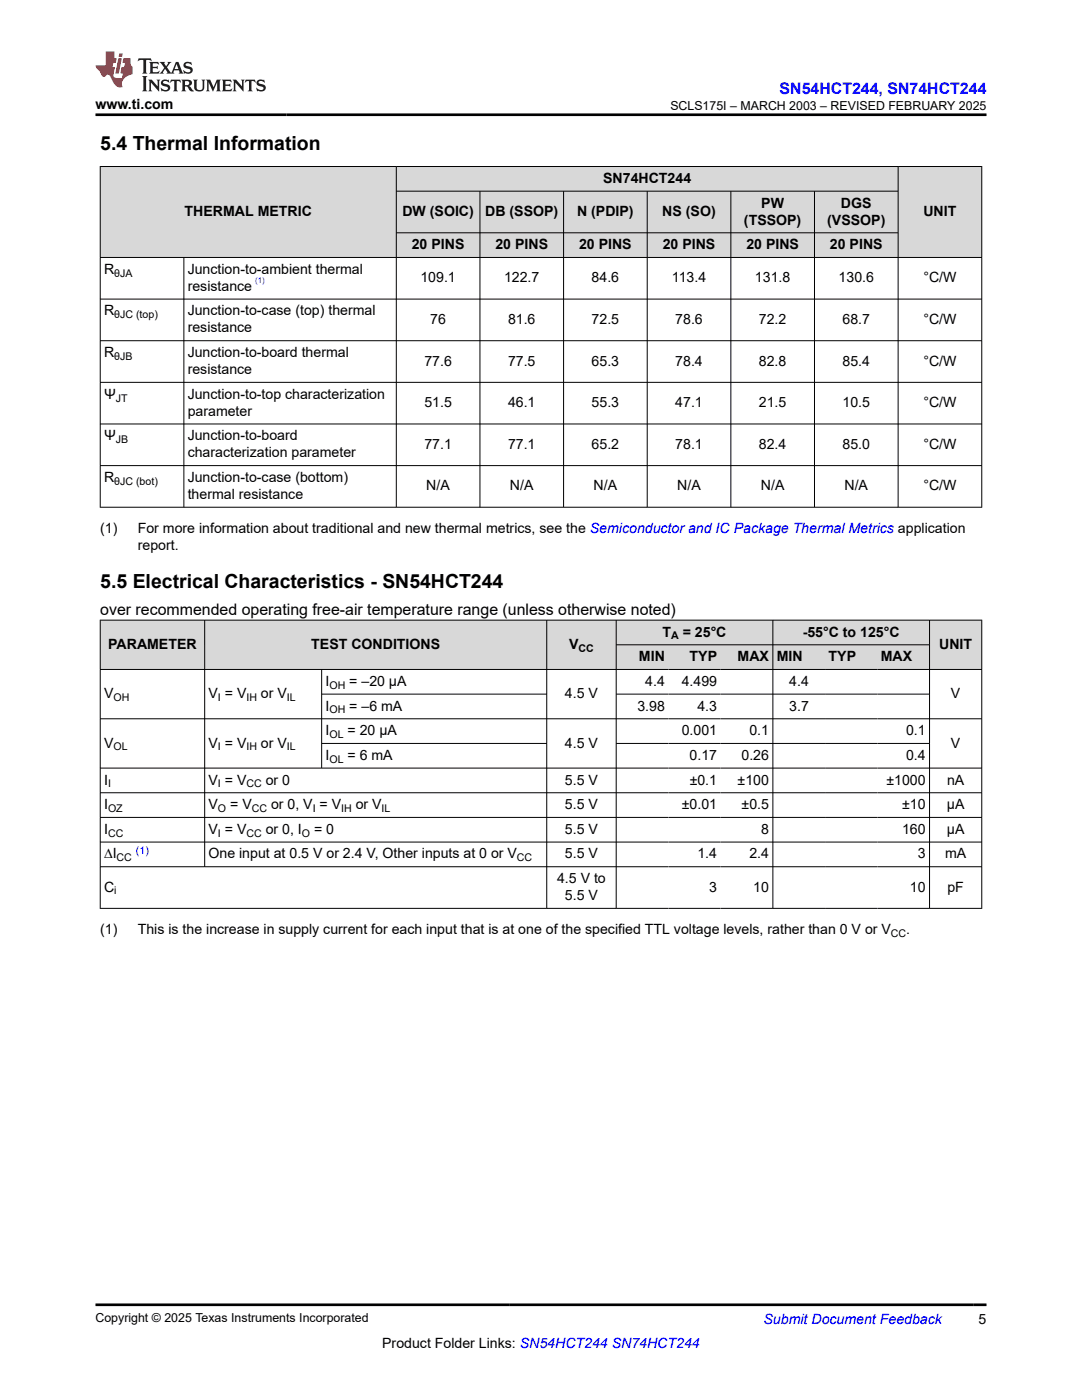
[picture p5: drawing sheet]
<svg xmlns="http://www.w3.org/2000/svg" width="216mm" height="279mm" viewBox="0 0 216 279" stroke-linecap="round" stroke-linejoin="round" font-family="sans-serif">
<defs><g id="words">
<g font-size="3.9">
<text x="20" y="29.9">5.4 Thermal Information</text>
<text x="20" y="117.3">5.5 Electrical Characteristics - SN54HCT244</text>
</g>
<text font-size="3.2" fill="#00f" x="155.6" y="18.7">SN54HCT244, SN74HCT244</text>
<text font-size="3.2" x="20" y="122.7">over recommended operating free-air temperature range (unless otherwise noted)</text>
<g font-size="2.8">
<text x="19" y="21.8">www.ti.com</text>
<text x="120.4" y="36.5">SN74HCT244</text>
<text x="151.9" y="41.4">PW</text>
<text x="167.8" y="41.4">DGS</text>
<text x="36.8" y="43.1">THERMAL METRIC</text>
<text x="80.3" y="43.1">DW (SOIC)</text>
<text x="96.8" y="43.1">DB (SSOP)</text>
<text x="115.2" y="43.1">N (PDIP)</text>
<text x="132.2" y="43.1">NS (SO)</text>
<text x="148.5" y="44.8">(TSSOP)</text>
<text x="165.1" y="44.8">(VSSOP)</text>
<text x="184.3" y="43.1">UNIT</text>
<text x="82.2" y="49.7">20 PINS</text>
<text x="98.9" y="49.7">20 PINS</text>
<text x="115.5" y="49.7">20 PINS</text>
<text x="132.2" y="49.7">20 PINS</text>
<text x="148.9" y="49.7">20 PINS</text>
<text x="165.6" y="49.7">20 PINS</text>
<text x="20.8" y="54.7">R</text>
<text x="37.5" y="54.7">Junction-to-ambient thermal</text>
<text x="37.5" y="58">resistance</text>
<text x="83.9" y="56.3">109.1</text>
<text x="100.6" y="56.3">122.7</text>
<text x="118.1" y="56.3">84.6</text>
<text x="134.1" y="56.3">113.4</text>
<text x="150.6" y="56.3">131.8</text>
<text x="167.3" y="56.3">130.6</text>
<text x="184.2" y="56.3">°C/W</text>
<text x="20.8" y="63">R</text>
<text x="37.5" y="63">Junction-to-case (top) thermal</text>
<text x="85.9" y="64.7">76</text>
<text x="101.4" y="64.7">81.6</text>
<text x="118.1" y="64.7">72.5</text>
<text x="134.7" y="64.7">78.6</text>
<text x="151.4" y="64.7">72.2</text>
<text x="168.1" y="64.7">68.7</text>
<text x="184.2" y="64.7">°C/W</text>
<text x="20.8" y="71.3">R</text>
<text x="37.5" y="66.4">resistance</text>
<text x="37.5" y="71.3">Junction-to-board thermal</text>
<text x="37.5" y="74.7">resistance</text>
<text x="84.7" y="73">77.6</text>
<text x="101.4" y="73">77.5</text>
<text x="118.1" y="73">65.3</text>
<text x="134.7" y="73">78.4</text>
<text x="151.4" y="73">82.8</text>
<text x="168.1" y="73">85.4</text>
<text x="184.2" y="73">°C/W</text>
<text x="20.8" y="79.6">Ψ</text>
<text x="37.5" y="79.6">Junction-to-top characterization</text>
<text x="37.5" y="83">parameter</text>
<text x="84.7" y="81.3">51.5</text>
<text x="101.4" y="81.3">46.1</text>
<text x="118.1" y="81.3">55.3</text>
<text x="134.7" y="81.3">47.1</text>
<text x="151.4" y="81.3">21.5</text>
<text x="168.1" y="81.3">10.5</text>
<text x="184.2" y="81.3">°C/W</text>
<text x="20.8" y="87.9">Ψ</text>
<text x="37.5" y="87.9">Junction-to-board</text>
<text x="84.7" y="89.6">77.1</text>
<text x="101.4" y="89.6">77.1</text>
<text x="118.1" y="89.6">65.2</text>
<text x="134.7" y="89.6">78.1</text>
<text x="151.4" y="89.6">82.4</text>
<text x="168.1" y="89.6">85.0</text>
<text x="184.2" y="89.6">°C/W</text>
<text x="37.5" y="91.3">characterization parameter</text>
<text x="20.8" y="96.2">R</text>
<text x="37.5" y="96.2">Junction-to-case (bottom)</text>
<text x="37.5" y="99.6">thermal resistance</text>
<text x="85.1" y="97.9">N/A</text>
<text x="101.8" y="97.9">N/A</text>
<text x="118.4" y="97.9">N/A</text>
<text x="135.1" y="97.9">N/A</text>
<text x="151.8" y="97.9">N/A</text>
<text x="168.5" y="97.9">N/A</text>
<text x="184.2" y="97.9">°C/W</text>
<text x="20" y="106.4">(1)</text>
<text x="27.5" y="106.4">For more information about traditional and new thermal metrics, see the Semiconductor and IC Package Thermal Metrics application</text>
<text x="27.5" y="109.8">report.</text>
<text x="21.6" y="129.5">PARAMETER</text>
<text x="62.1" y="129.5">TEST CONDITIONS</text>
<text x="113.6" y="129.5">V</text>
<text x="127.5" y="132">MIN</text>
<text x="132.2" y="127">T</text>
<text x="136.2" y="127">= 25°C</text>
<text x="137.6" y="132">TYP</text>
<text x="147.2" y="132">MAX</text>
<text x="155" y="132">MIN</text>
<text x="160.2" y="127">-55°C to 125°C</text>
<text x="165.3" y="132">TYP</text>
<text x="175.8" y="132">MAX</text>
<text x="187.4" y="129.5">UNIT</text>
<text x="65" y="136.9">I</text>
<text x="69.7" y="136.9">= –20 µA</text>
<text x="128.7" y="136.9">4.4</text>
<text x="136" y="136.9">4.499</text>
<text x="157.5" y="136.9">4.4</text>
<text x="20.8" y="139.3">V</text>
<text x="41.6" y="139.3">V = V</text>
<text x="52.1" y="139.3">or V</text>
<text x="65" y="141.8">I</text>
<text x="69.7" y="141.8">= –6 mA</text>
<text x="112.7" y="139.3">4.5 V</text>
<text x="127.2" y="141.8">3.98</text>
<text x="139.2" y="141.8">4.3</text>
<text x="157.5" y="141.8">3.7</text>
<text x="189.7" y="139.3">V</text>
<text x="20.8" y="149.2">V</text>
<text x="41.6" y="149.2">V = V</text>
<text x="52.1" y="149.2">or V</text>
<text x="65" y="146.7">I</text>
<text x="69.3" y="146.7">= 20 µA</text>
<text x="112.7" y="149.2">4.5 V</text>
<text x="136" y="146.7">0.001</text>
<text x="149.5" y="146.7">0.1</text>
<text x="180.8" y="146.7">0.1</text>
<text x="189.7" y="149.2">V</text>
<text x="65" y="151.6">I</text>
<text x="69.3" y="151.6">= 6 mA</text>
<text x="137.6" y="151.6">0.17</text>
<text x="148" y="151.6">0.26</text>
<text x="180.8" y="151.6">0.4</text>
<text x="20.8" y="156.6">I</text>
<text x="20.8" y="161.5">I</text>
<text x="41.6" y="156.6">V = V</text>
<text x="41.6" y="161.5">V</text>
<text x="45.9" y="161.5">= V</text>
<text x="53" y="156.6">or 0</text>
<text x="54.1" y="161.5">or 0, V = V</text>
<text x="71" y="161.5">or V</text>
<text x="112.7" y="156.6">5.5 V</text>
<text x="112.7" y="161.5">5.5 V</text>
<text x="136" y="161.5">±0.01</text>
<text x="137.6" y="156.6">±0.1</text>
<text x="147.2" y="156.6">±100</text>
<text x="148" y="161.5">±0.5</text>
<text x="176.9" y="156.6">±1000</text>
<text x="180" y="161.5">±10</text>
<text x="188.9" y="161.5">µA</text>
<text x="189" y="156.6">nA</text>
<text x="20.8" y="166.4">I</text>
<text x="41.6" y="166.4">V = V</text>
<text x="53" y="166.4">or 0, I</text>
<text x="62.7" y="166.4">= 0</text>
<text x="112.7" y="166.4">5.5 V</text>
<text x="151.9" y="166.4">8</text>
<text x="180" y="166.4">160</text>
<text x="188.9" y="166.4">µA</text>
<text x="20.8" y="171.3">∆I</text>
<text x="41.6" y="171.3">One input at 0.5 V or 2.4 V, Other inputs at 0 or V</text>
<text x="112.7" y="171.3">5.5 V</text>
<text x="139.2" y="171.3">1.4</text>
<text x="149.5" y="171.3">2.4</text>
<text x="183.1" y="171.3">3</text>
<text x="188.6" y="171.3">mA</text>
<text x="20.8" y="177.9">C</text>
<text x="111.2" y="176.2">4.5 V to</text>
<text x="112.7" y="179.6">5.5 V</text>
<text x="141.5" y="177.9">3</text>
<text x="150.3" y="177.9">10</text>
<text x="181.6" y="177.9">10</text>
<text x="189" y="177.9">pF</text>
<text x="20" y="186.4">(1)</text>
<text x="27.5" y="186.4">This is the increase in supply current for each input that is at one of the specified TTL voltage levels, rather than 0 V or V</text>
<text x="180.8" y="186.4">.</text>
<text x="76.3" y="269">Product Folder Links: SN54HCT244 SN74HCT244</text>
<text x="195.3" y="264.2">5</text>
</g>
<text font-size="2.8" fill="#00f" x="152.4" y="264.2">Submit Document Feedback</text>
<g font-size="2.5">
<text x="133.8" y="21.9">SCLS175I – MARCH 2003 – REVISED FEBRUARY 2025</text>
<text x="19" y="263.9">Copyright © 2025 Texas Instruments Incorporated</text>
</g>
<g font-size="2.1">
<text x="22.8" y="55.2">θJA</text>
<text x="22.8" y="63.5">θJC (top)</text>
<text x="22.8" y="71.8">θJB</text>
<text x="23.1" y="80.1">JT</text>
<text x="23.1" y="88.5">JB</text>
<text x="22.8" y="96.8">θJC (bot)</text>
<text x="115.4" y="130.1">CC</text>
<text x="133.9" y="127.6">A</text>
<text x="65.7" y="137.4">OH</text>
<text x="22.6" y="139.9">OH</text>
<text x="43.5" y="139.9">I</text>
<text x="49.2" y="139.9">IH</text>
<text x="57.3" y="139.9">IL</text>
<text x="65.7" y="142.4">OH</text>
<text x="22.6" y="149.7">OL</text>
<text x="43.5" y="149.7">I</text>
<text x="49.2" y="149.7">IH</text>
<text x="57.3" y="149.7">IL</text>
<text x="65.7" y="147.3">OL</text>
<text x="65.7" y="152.2">OL</text>
<text x="21.6" y="157.1">I</text>
<text x="43.5" y="157.1">I</text>
<text x="49.2" y="157.1">CC</text>
<text x="21.6" y="162.1">OZ</text>
<text x="21.6" y="167">CC</text>
<text x="43.5" y="162.1">O</text>
<text x="43.5" y="167">I</text>
<text x="49.2" y="167">CC</text>
<text x="50.2" y="162.1">CC</text>
<text x="60.2" y="167">O</text>
<text x="62.4" y="162.1">I</text>
<text x="68.1" y="162.1">IH</text>
<text x="76.2" y="162.1">IL</text>
<text x="23.3" y="171.9">CC</text>
<text x="103.2" y="171.9">CC</text>
<text x="22.8" y="178.5">i</text>
<text x="177.8" y="187">CC</text>
</g>
<text font-size="2.1" fill="#00f" x="27.1" y="170.4">(1)</text>
<text font-size="1.6" fill="#00f" x="50.9" y="56.4">(1)</text>
</g></defs>
<g fill="#d8d8d8">
<path d="M20 33.2h175.9v5h-175.9z" fill-rule="evenodd"/>
<path d="M20.1 33.3h58.9v18h-58.9z" fill-rule="evenodd"/>
<path d="M79.1 33.3h100v4.8h-100z" fill-rule="evenodd"/>
<path d="M179.3 33.3h16.5v18h-16.5z" fill-rule="evenodd"/>
<path d="M79.1 38.2h16.6v8.2h-16.6z" fill-rule="evenodd"/>
<path d="M95.8 38.2h16.6v8.2h-16.6z" fill-rule="evenodd"/>
<path d="M112.5 38.2h16.6v8.2h-16.6z" fill-rule="evenodd"/>
<path d="M129.2 38.2h16.6v8.2h-16.6z" fill-rule="evenodd"/>
<path d="M145.9 38.2h16.6v8.2h-16.6z" fill-rule="evenodd"/>
<path d="M162.6 38.2h16.5v8.2h-16.5z" fill-rule="evenodd"/>
<path d="M79.1 46.5h16.6v4.8h-16.6z" fill-rule="evenodd"/>
<path d="M95.8 46.5h16.6v4.8h-16.6z" fill-rule="evenodd"/>
<path d="M112.5 46.5h16.6v4.8h-16.6z" fill-rule="evenodd"/>
<path d="M129.2 46.5h16.6v4.8h-16.6z" fill-rule="evenodd"/>
<path d="M145.9 46.5h16.6v4.8h-16.6z" fill-rule="evenodd"/>
<path d="M162.6 46.5h16.5v4.8h-16.5z" fill-rule="evenodd"/>
</g>
<g fill="none" stroke="#000" stroke-width=".2">
<path d="M19.9 33.2h176.1M20 33.2v68.1M79.1 33.2v68.1M79.1 38.2h100.2M95.8 38.2v63.1M112.5 38.2v63.1M129.1 38.2v63.1M145.8 38.2v63.1M162.5 38.2v63.1M179.2 33.2v68.1M195.9 33.2v68.1M19.9 51.4h176.1"/>
<path d="M19.9 59.7h176.1M36.7 51.4v49.9M79.1 46.5h100.2M19.9 68h176.1M19.9 76.3h176.1M19.9 84.6h176.1M19.9 92.9h176.1M19.9 101.2h176.1"/>
</g>
<g fill="#d8d8d8">
<path d="M20 123.8h175.9v4.9h-175.9z" fill-rule="evenodd"/>
<path d="M20.1 123.8h20.7v9.7h-20.7z" fill-rule="evenodd"/>
<path d="M40.9 123.8h68.1v9.7h-68.1z" fill-rule="evenodd"/>
<path d="M109.2 123.8h13.7v9.7h-13.7z" fill-rule="evenodd"/>
<path d="M123 123.8h31.2v4.8h-31.2z" fill-rule="evenodd"/>
<path d="M154.3 123.8h31.1v4.8h-31.1z" fill-rule="evenodd"/>
<path d="M185.5 123.8h10.3v9.7h-10.3z" fill-rule="evenodd"/>
<path d="M123 128.7h10.4v4.8h-10.4z" fill-rule="evenodd"/>
<path d="M133.4 128.7h10.4v4.8h-10.4z" fill-rule="evenodd"/>
<path d="M143.8 128.7h10.4v4.8h-10.4z" fill-rule="evenodd"/>
<path d="M154.3 128.7h10.3v4.8h-10.3z" fill-rule="evenodd"/>
<path d="M164.6 128.7h10.5v4.8h-10.5z" fill-rule="evenodd"/>
<path d="M175.1 128.7h10.3v4.8h-10.3z" fill-rule="evenodd"/>
</g>
<g fill="none" stroke="#000" stroke-width=".2">
<path d="M19.9 123.8h176.1M19.9 133.6h176.1M20 123.7v57.6M40.8 123.7v49.3M64.2 133.6v19.8M64.2 138.5h45M109.1 123.7v57.6M123 123.7v57.6M123 128.7h62.5M123 138.5h62.5M154.2 123.7v57.6M185.5 123.7v57.6"/>
<path d="M195.9 123.7v57.6M19.9 143.4h176.1M19.9 153.3h176.1M19.9 158.2h176.1M64.2 148.4h45M123 148.4h62.5M19.9 163.1h176.1M19.9 168.1h176.1M19.9 173h176.1M19.9 181.3h176.1"/>
</g>
<path d="M27.7 11.6l-.2 .6 .5-.2h.6v.1v2.2l-.2 .4h1l-.2-.4v-2.2v-.1h.5l.5 .2-.1-.6zM29.8 12.4l.2 .3v1.6l-.2 .4h1.9l.1-.6a1.08 1.08 0 0 1-1.3 .2v-.7h.6l.4 .2v-.7l-.4 .2h-.6v-.5l.2-.2a1 1 0 0 1 1 .3l-.1-.5zM31.8 12.4l1 1.1-1 1.2h.9l-.2-.2 .4-.8 .5 .8-.2 .2h1.6l-.2-.2 .1-.5h1l.1 .5-.1 .2h.9l-.2-.4-.8-1.9h-.5l-1 2.1-.8-1.1 .9-1h-.8l.2 .2-.5 .6-.3-.6 .1-.2zM35.2 12.8l.4 1h-.8zM36.8 12.5a.65 .65 0 0 0-.2 .7 .65 .65 0 0 0 .6 .5l.7 .1 .1 .3a.79 .79 0 0 1-.7 .4 .79 .79 0 0 1-.7-.5l.1 .7 .2-.1a.93 .93 0 0 0 1.1 0 .93 .93 0 0 0 .4-.9 1.46 1.46 0 0 0-1.2-.6l-.1-.3a1.09 1.09 0 0 1 1.2 .2l-.2-.6-.1 .1-.6-.2zM28.4 15.2l.2 .4v2.2l-.2 .4h1l-.2-.4v-2.2l.2-.4zM29.6 15.9l.2 .4v1.5l-.2 .4h.8l-.3-.4v-1.3l1.7 1.8v-2l.2-.4h-.8l.2 .2 .1 1.1-1.2-1.3zM32.3 16a.65 .65 0 0 0-.2 .8 .65 .65 0 0 0 .7 .4l.6 .2 .1 .2a.79 .79 0 0 1-.7 .4 .79 .79 0 0 1-.7-.5l.1 .7 .2-.1a.93 .93 0 0 0 1.1 .1 .93 .93 0 0 0 .4-1 1.46 1.46 0 0 0-1.2-.5l-.1-.4a1.09 1.09 0 0 1 1.2 .2l-.2-.6-.1 .1-.6-.1zM34.1 15.9l-.1 .6a.63 .63 0 0 1 .7-.3l.1 1.6-.3 .4h1l-.2-.4v-1.6a.66 .66 0 0 1 .8 .3l-.1-.6zM36.2 15.9l.2 .4v1.5l-.2 .4h.9l-.2-.2v-.7h.5l.1 .2a.79 .79 0 0 0 1.2 .6l-1-.9a.61 .61 0 0 0 .6-.6 .61 .61 0 0 0-.5-.7zM36.9 16.2h.2a.47 .47 0 0 1 .5 .1 .47 .47 0 0 1 .1 .5l-.2 .1-.6 .1zM38.5 15.9l.2 .2a2.27 2.27 0 0 0 .4 2 1.04 1.04 0 0 0 1.7-.7v-1.3l.2-.2h-.8l.2 .4v1.1a.6 .6 0 0 1-.6 .6 .6 .6 0 0 1-.6-.6v-1.1l.3-.4zM41.1 15.9l.2 .4v1.5l-.2 .4h.7l-.2-.4v-1.4l.9 1.9 .8-1.9v1.4l-.2 .4h1l-.3-.4v-1.5l.3-.4h-.8l-.7 1.5-.7-1.5zM44.3 15.9l.2 .4v1.5l-.2 .4h1.9l.1-.6a1.09 1.09 0 0 1-1.3 .2v-.7h.6l.4 .2v-.6l-.4 .2h-.6v-.6l.2-.1a1.01 1.01 0 0 1 1 .3l-.1-.6zM46.4 15.9l.3 .4v1.5l-.3 .4h.8l-.2-.4v-1.3l1.6 1.8v-2l.2-.4h-.7l.2 .2v1.1l-1.2-1.3zM49 15.9l-.1 .6a.63 .63 0 0 1 .8-.3v1.6l-.3 .4h1l-.2-.4v-1.6a.66 .66 0 0 1 .8 .3l-.1-.6zM51.4 16a.65 .65 0 0 0-.2 .8 .65 .65 0 0 0 .6 .4l.6 .2 .2 .2a.79 .79 0 0 1-.8 .4 .79 .79 0 0 1-.6-.5l.1 .7 .2-.1a.93 .93 0 0 0 1 .1 .93 .93 0 0 0 .5-1 1.46 1.46 0 0 0-1.3-.5l-.1-.4a1.09 1.09 0 0 1 1.3 .2l-.2-.6-.2 .1-.5-.1z" fill="#231f20"/>
<path d="M21.1 10.3v2.7h-2.1l.1 .4 .9 1a.95 .95 0 0 0 .9 .9 .59 .59 0 0 1 .6-.4 .59 .59 0 0 1 .5 .3l.4 .8a1.59 1.59 0 0 0 2.1 1.4 1.61 1.61 0 0 1 1-2.3l1-.3-.1-1.5a1.59 1.59 0 0 1-.4-1.7h-1.4l-.2 .9h.5l-.1 .9h-.5l-.2 .9v.3l.4 .1-.2 .9h-.6a.73 .73 0 0 1-1.1-.7l.3-1.5h-.5l.2-.9h.5l.2-.9h-.5v-1.3zM23.6 11.6l-.6 3.1h.7l.6-3.1zM23.8 10.7l-.1 .6h.7l.1-.6z" fill="#ed1c24"/>
<path d="M19 22.9h177.8M19 260.4h177.8" fill="none" stroke="#000" stroke-width=".53"/>
<use href="#words"/>
</svg>
